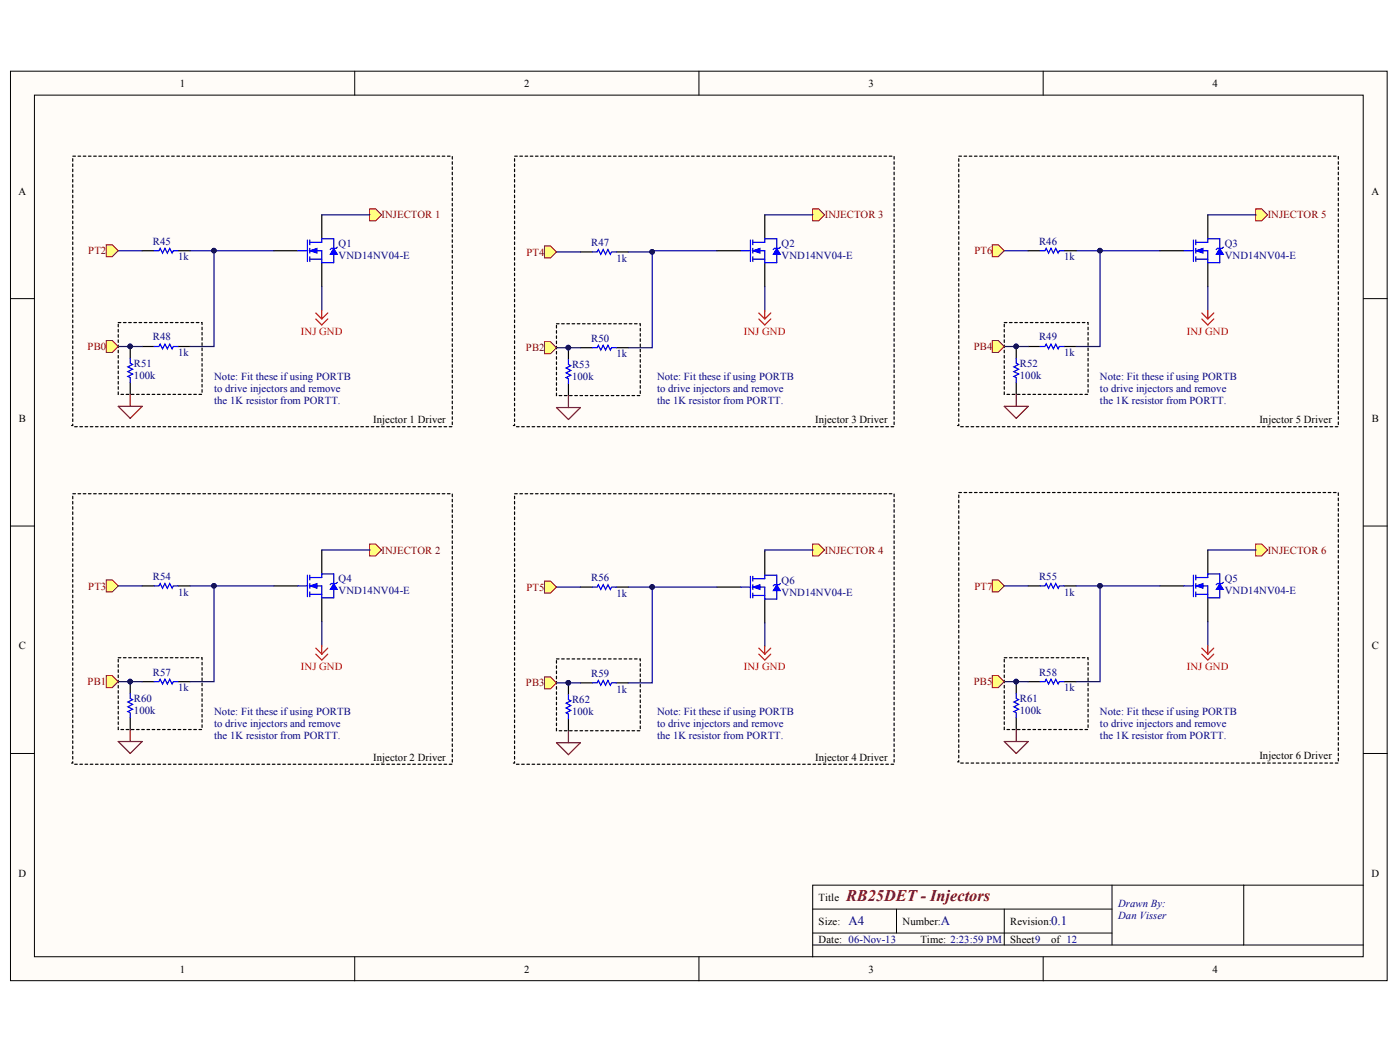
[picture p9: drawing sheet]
<svg xmlns="http://www.w3.org/2000/svg" width="271mm" height="204mm" viewBox="0 0 271 204" stroke-linecap="round" stroke-linejoin="round" font-family="sans-serif">
<defs><g id="words">
<text font-size="3.1" fill="#800000" x="163.8" y="174.3">RB25DET - Injectors</text>
<g font-size="2.5" fill="#000080">
<text x="164.2" y="179">A4</text>
<text x="182.1" y="179">A</text>
<text x="203.4" y="179">0.1</text>
</g>
<g font-size="2.1">
<text x="34.8" y="16.8">1</text>
<text x="101.4" y="16.8">2</text>
<text x="168.1" y="16.8">3</text>
<text x="234.7" y="16.8">4</text>
<text x="3.6" y="37.6">A</text>
<text x="265.4" y="37.6">A</text>
<text x="3.6" y="81.6">B</text>
<text x="72.2" y="81.8">Injector 1 Driver</text>
<text x="157.7" y="81.8">Injector 3 Driver</text>
<text x="243.7" y="81.8">Injector 5 Driver</text>
<text x="265.5" y="81.6">B</text>
<text x="3.6" y="125.6">C</text>
<text x="265.5" y="125.6">C</text>
<text x="72.2" y="147.2">Injector 2 Driver</text>
<text x="157.7" y="147.2">Injector 4 Driver</text>
<text x="243.7" y="146.9">Injector 6 Driver</text>
<text x="3.6" y="169.6">D</text>
<text x="265.4" y="169.6">D</text>
<text x="158.4" y="174.3">Title</text>
<text x="158.4" y="178.9">Size:</text>
<text x="174.7" y="178.9">Number:</text>
<text x="195.5" y="178.9">Revision:</text>
<text x="158.4" y="182.4">Date: 06-Nov-13</text>
<text x="178.1" y="182.4">Time: 2:23:59 PM</text>
<text x="195.5" y="182.4">Sheet9</text>
<text x="203.4" y="182.4">of 12</text>
<text x="34.8" y="188.2">1</text>
<text x="101.4" y="188.2">2</text>
<text x="168.1" y="188.2">3</text>
<text x="234.7" y="188.2">4</text>
</g>
<g font-size="2.1" fill="#000080">
<text x="29.6" y="47.4">R45</text>
<text x="65.5" y="47.8">Q1</text>
<text x="114.4" y="47.6">R47</text>
<text x="151.2" y="47.8">Q2</text>
<text x="201.1" y="47.4">R46</text>
<text x="237" y="47.8">Q3</text>
<text x="34.4" y="50.4">1k</text>
<text x="65.5" y="50.2">VND14NV04-E</text>
<text x="119.3" y="50.6">1k</text>
<text x="151.2" y="50.2">VND14NV04-E</text>
<text x="205.9" y="50.4">1k</text>
<text x="237" y="50.2">VND14NV04-E</text>
<text x="29.6" y="65.9">R48</text>
<text x="201.1" y="65.9">R49</text>
<text x="25.9" y="71">R51</text>
<text x="34.4" y="68.9">1k</text>
<text x="110.7" y="71.2">R53</text>
<text x="114.4" y="66.1">R50</text>
<text x="119.3" y="69.1">1k</text>
<text x="197.4" y="71">R52</text>
<text x="205.9" y="68.9">1k</text>
<text x="25.9" y="73.3">100k</text>
<text x="41.4" y="73.5">Note: Fit these if using PORTB</text>
<text x="41.4" y="75.8">to drive injectors and remove</text>
<text x="110.7" y="73.5">100k</text>
<text x="127.1" y="73.5">Note: Fit these if using PORTB</text>
<text x="127.1" y="75.8">to drive injectors and remove</text>
<text x="197.4" y="73.3">100k</text>
<text x="212.9" y="73.5">Note: Fit these if using PORTB</text>
<text x="212.9" y="75.8">to drive injectors and remove</text>
<text x="41.4" y="78.2">the 1K resistor from PORTT.</text>
<text x="127.1" y="78.2">the 1K resistor from PORTT.</text>
<text x="212.9" y="78.2">the 1K resistor from PORTT.</text>
<text x="29.6" y="112.2">R54</text>
<text x="65.5" y="112.6">Q4</text>
<text x="114.4" y="112.4">R56</text>
<text x="151.2" y="112.9">Q6</text>
<text x="201.1" y="112.2">R55</text>
<text x="237" y="112.6">Q5</text>
<text x="34.4" y="115.2">1k</text>
<text x="65.5" y="115">VND14NV04-E</text>
<text x="119.3" y="115.4">1k</text>
<text x="151.2" y="115.2">VND14NV04-E</text>
<text x="205.9" y="115.2">1k</text>
<text x="237" y="115">VND14NV04-E</text>
<text x="29.6" y="130.7">R57</text>
<text x="114.4" y="130.9">R59</text>
<text x="201.1" y="130.7">R58</text>
<text x="25.9" y="135.8">R60</text>
<text x="34.4" y="133.7">1k</text>
<text x="110.7" y="136.1">R62</text>
<text x="119.3" y="134">1k</text>
<text x="197.4" y="135.8">R61</text>
<text x="205.9" y="133.7">1k</text>
<text x="25.9" y="138.1">100k</text>
<text x="41.4" y="138.4">Note: Fit these if using PORTB</text>
<text x="41.4" y="140.7">to drive injectors and remove</text>
<text x="41.4" y="143">the 1K resistor from PORTT.</text>
<text x="110.7" y="138.4">100k</text>
<text x="127.1" y="138.4">Note: Fit these if using PORTB</text>
<text x="127.1" y="140.7">to drive injectors and remove</text>
<text x="127.1" y="143">the 1K resistor from PORTT.</text>
<text x="197.4" y="138.1">100k</text>
<text x="212.9" y="138.4">Note: Fit these if using PORTB</text>
<text x="212.9" y="140.7">to drive injectors and remove</text>
<text x="212.9" y="143">the 1K resistor from PORTT.</text>
<text x="216.4" y="175.4">Drawn By:</text>
<text x="216.4" y="177.7">Dan Visser</text>
</g>
<g font-size="2.1" fill="#800000">
<text x="73.8" y="42.3">INJECTOR 1</text>
<text x="159.6" y="42.3">INJECTOR 3</text>
<text x="245.3" y="42.3">INJECTOR 5</text>
<text x="17.1" y="49.2">PT2</text>
<text x="101.9" y="49.4">PT4</text>
<text x="188.6" y="49.2">PT6</text>
<text x="16.9" y="67.7">PB0</text>
<text x="101.8" y="68">PB2</text>
<text x="188.4" y="67.7">PB4</text>
<text x="73.8" y="107.1">INJECTOR 2</text>
<text x="159.6" y="107.1">INJECTOR 4</text>
<text x="245.3" y="107.1">INJECTOR 6</text>
<text x="17.1" y="114">PT3</text>
<text x="101.9" y="114.3">PT5</text>
<text x="188.6" y="114">PT7</text>
<text x="16.9" y="132.6">PB1</text>
<text x="101.8" y="132.8">PB3</text>
<text x="188.4" y="132.6">PB5</text>
</g>
<g font-size="2.1" fill="#f00">
<text x="58.2" y="64.7">INJ GND</text>
<text x="144" y="64.7">INJ GND</text>
<text x="229.7" y="64.7">INJ GND</text>
<text x="58.2" y="129.6">INJ GND</text>
<text x="144" y="129.6">INJ GND</text>
<text x="229.7" y="129.6">INJ GND</text>
</g>
</g></defs>
<g fill="#fffcf8" stroke="#000" stroke-width=".19">
<path d="M2 13.8h266.4v175.9h-266.4z"/>
<path d="M6.7 18.4h257.1v166.7h-257.1z"/>
</g>
<g fill="none" stroke="#000" stroke-width=".19">
<path d="M68.6 13.8v4.6M135.3 13.8v4.6M201.9 13.8v4.6M2 57.8h4.7M263.9 57.8h4.6M2 101.8h4.7M263.9 101.8h4.6M2 145.8h4.7M263.9 145.8h4.6M157.3 175.9h57.9M173.5 175.9v4.6M194.3 175.9v6.9"/>
<path d="M215.2 171.2v11.6M240.7 171.2h-83.4v13.9M263.9 171.2h-23.2v11.6M68.6 185.1v4.7M135.3 185.1v4.7M157.3 182.8h106.6M157.3 180.5h57.9M201.9 185.1v4.7"/>
</g>
<g fill="none" stroke="#000" stroke-width=".23">
<path d="M27.5 48.5h2.3M34.5 48.5h2.3M53 48.5h4.6M62.3 41.6v4.6M62.3 50.8v4.7M112.3 48.7h2.3M119.3 48.7h2.3M138.7 48.5h4.7M148 41.6v4.6M148 50.8v4.7M199 48.5h2.3M205.9 48.5h2.4"/>
<path d="M224.5 48.5h4.6M233.7 41.6v4.6M233.7 50.8v4.7M25.2 67v2.3M25.2 74v2.3M27.5 67h2.3M34.5 67h2.3M110 67.3v2.3M110 74.2v2.3M112.3 67.3h2.3M119.3 67.3h2.3M196.7 67v2.3"/>
<path d="M196.7 74v2.3M199 67h2.3M205.9 67h2.4M27.5 113.3h2.3M34.5 113.3h2.3M53 113.3h4.6M62.3 106.4v4.6M62.3 115.7v4.6M112.3 113.6h2.3M119.3 113.6h2.3M138.7 113.6h4.7M148 106.6v4.7"/>
<path d="M148 115.9v4.6M199 113.3h2.3M205.9 113.3h2.4M224.5 113.3h4.6M233.7 106.4v4.6M233.7 115.7v4.6M25.2 131.9v2.3M25.2 138.8v2.3M27.5 131.9h2.3M34.5 131.9h2.3M110 132.1v2.3M110 139.1v2.3"/>
<path d="M112.3 132.1h2.3M119.3 132.1h2.3M196.7 131.9v2.3M196.7 138.8v2.3M199 131.9h2.3M205.9 131.9h2.4"/>
</g>
<g fill="none" stroke="#00f" stroke-width=".23">
<path d="M29.8 48.5h1l.2-.5 .5 1 .4-1 .5 1 .4-1 .5 1 .2-.5h1M57.6 48.5h1.9M59.5 46.4v4.2M60 46.9h2.3v-.7h2.3v1.8M60 48.5h2.3v2.3h2.3v-1.6M60 50.1h2.3M60 46.4v1M60 48v1M60 49.7v.9M65.3 47.8l-.2 .2h-1l-.2 .3M114.6 48.7h1l.2-.4 .5 .9 .4-.9 .5 .9 .5-.9 .4 .9 .2-.5h1M143.4 48.5h1.8"/>
<path d="M145.2 46.4v4.2M145.7 46.9h2.3v-.7h2.3v1.8M145.7 48.5h2.3v2.3h2.3v-1.6M145.7 50.1h2.3M145.7 46.4v1M145.7 48v1M145.7 49.7v.9M151 47.8l-.2 .2h-.9l-.3 .3M201.3 48.5h.9l.3-.5 .4 1 .5-1 .4 1 .5-1 .5 1 .2-.5h.9M229.1 48.5h1.9M231 46.4v4.2M231.4 46.9h2.3v-.7h2.4v1.8"/>
<path d="M231.4 48.5h2.3v2.3h2.4v-1.6M231.4 50.1h2.3M231.4 46.4v1M231.4 48v1M231.4 49.7v.9M236.8 47.8l-.3 .2h-.9l-.2 .3M25.2 69.3v1l.5 .2-1 .5 1 .4-1 .5 1 .5-1 .4 .5 .3v.9M29.8 67h1l.2-.4 .5 .9 .4-.9 .5 .9 .4-.9 .5 .9 .2-.5h1M110 69.6v.9l.5 .2-1 .5 1 .5-1 .4 1 .5-1 .5 .5 .2v.9M114.6 67.3h1l.2-.5 .5 .9 .4-.9 .5 .9 .5-.9 .4 .9 .2-.4h1M196.7 69.3v1l.4 .2-.9 .5 .9 .4-.9 .5 .9 .5-.9 .4 .5 .3v.9M201.3 67h.9l.3-.4 .4 .9 .5-.9 .4 .9 .5-.9 .5 .9 .2-.5h.9"/>
<path d="M29.8 113.3h1l.2-.4 .5 .9 .4-.9 .5 .9 .4-.9 .5 .9 .2-.5h1M57.6 113.3h1.9M59.5 111.3v4.1M60 111.7h2.3v-.7h2.3v1.9M60 113.3h2.3v2.4h2.3v-1.7M60 111.3v.9M60 112.9v.9M60 114.5v.9M60 115h2.3M65.3 112.7l-.2 .2h-1l-.2 .2M114.6 113.6h1l.2-.5 .5 .9 .4-.9 .5 .9 .5-.9 .4 .9 .2-.4h1M143.4 113.6h1.8"/>
<path d="M145.2 111.5v4.2M145.7 112h2.3v-.7h2.3v1.8M145.7 113.6h2.3v2.3h2.3v-1.6M145.7 111.5v.9M145.7 113.1v.9M145.7 114.7v1M145.7 115.2h2.3M151 112.9l-.2 .2h-.9l-.3 .2M201.3 113.3h.9l.3-.4 .4 .9 .5-.9 .4 .9 .5-.9 .5 .9 .2-.5h.9M229.1 113.3h1.9M231 111.3v4.1M231.4 111.7h2.3v-.7h2.4v1.9"/>
<path d="M231.4 113.3h2.3v2.4h2.4v-1.7M231.4 115h2.3M231.4 111.3v.9M231.4 112.9v.9M231.4 114.5v.9M236.8 112.7l-.3 .2h-.9l-.2 .2M25.2 134.2v.9l.5 .2-1 .5 1 .5-1 .4 1 .5-1 .5 .5 .2v.9M29.8 131.9h1l.2-.5 .5 .9 .4-.9 .5 .9 .4-.9 .5 .9 .2-.4h1M110 134.4v.9l.5 .3-1 .4 1 .5-1 .5 1 .4-1 .5 .5 .2v1M114.6 132.1h1l.2-.5 .5 1 .4-1 .5 1 .5-1 .4 1 .2-.5h1M196.7 134.2v.9l.4 .2-.9 .5 .9 .5-.9 .4 .9 .5-.9 .5 .5 .2v.9M201.3 131.9h.9l.3-.5 .4 .9 .5-.9 .4 .9 .5-.9 .5 .9 .2-.4h.9"/>
</g>
<g fill="#00f" stroke="#00f" stroke-width=".19">
<path d="M60 48.5l1.3-.5v1z"/>
<path d="M64.6 48l.7 1.2h-1.4z"/>
<path d="M60 113.3l1.3-.4v.9z"/>
<path d="M64.6 112.9l.7 1.1h-1.4z"/>
<path d="M145.7 48.5l1.4-.5v1z"/>
<path d="M150.3 48l.7 1.2h-1.4z"/>
<path d="M145.7 113.6l1.4-.5v.9z"/>
<path d="M150.3 113.1l.7 1.2h-1.4z"/>
<path d="M231.4 48.5l1.4-.5v1z"/>
<path d="M236.1 48l.7 1.2h-1.4z"/>
<path d="M231.4 113.3l1.4-.4v.9z"/>
<path d="M236.1 112.9l.7 1.1h-1.4z"/>
</g>
<g fill="none" stroke="#000080" stroke-width=".23">
<path d="M22.9 48.5h4.6M36.8 48.5h4.6v18.5h-4.6M62.3 55.5v4.6M107.7 48.7h4.6M121.6 48.7h4.6v18.6h-4.6M148 55.5v4.6M194.3 48.5h4.7M208.3 48.5h4.6v18.5h-4.6M233.7 55.5v4.6M22.9 67h4.6M107.7 67.3h4.6M194.3 67h4.7"/>
<path d="M22.9 113.3h4.6M36.8 113.3h4.6v18.6h-4.6M107.7 113.6h4.6M121.6 113.6h4.6v18.5h-4.6M194.3 113.3h4.7M208.3 113.3h4.6v18.6h-4.6M22.9 131.9h4.6M62.3 120.3v4.6M107.7 132.1h4.6M194.3 131.9h4.7M233.7 120.3v4.6"/>
</g>
<g fill="none" stroke="#f00" stroke-width=".23">
<path d="M61.1 60.6l1.2 1.1M61.1 61.7l1.2 1.2 1.1-1.2M62.3 60.1v1.6M63.4 60.6l-1.1 1.1M146.8 60.6l1.2 1.1M146.8 61.7l1.2 1.2 1.2-1.2M148 60.1v1.6M149.2 60.6l-1.2 1.1M232.6 60.6l1.1 1.1M232.6 61.7l1.1 1.2 1.2-1.2M233.7 60.1v1.6M234.9 60.6l-1.2 1.1"/>
<path d="M61.1 125.4l1.2 1.1M61.1 126.5l1.2 1.2 1.1-1.2M62.3 124.9v1.6M63.4 125.4l-1.1 1.1M146.8 125.4l1.2 1.1M146.8 126.5l1.2 1.2 1.2-1.2M148 124.9v1.6M149.2 125.4l-1.2 1.1M232.6 125.4l1.1 1.1M232.6 126.5l1.1 1.2 1.2-1.2M233.7 124.9v1.6M234.9 125.4l-1.2 1.1"/>
</g>
<g fill="#000080" stroke="#000080" stroke-width=".19">
<circle cx="25.2" cy="67" r=".44"/>
<circle cx="110" cy="132.1" r=".44"/>
<circle cx="25.2" cy="131.9" r=".44"/>
<circle cx="196.6" cy="67" r=".44"/>
<circle cx="110" cy="67.2" r=".44"/>
<circle cx="196.6" cy="131.9" r=".44"/>
<circle cx="41.4" cy="48.5" r=".44"/>
<circle cx="41.4" cy="113.3" r=".44"/>
<circle cx="126.2" cy="48.7" r=".44"/>
<circle cx="126.2" cy="113.6" r=".44"/>
<circle cx="212.9" cy="48.5" r=".44"/>
<circle cx="212.9" cy="113.3" r=".44"/>
</g>
<path d="M22.9 78.6h4.6l-2.3 2.3zM25.2 76.3v2.3M107.7 78.8h4.6l-2.3 2.4zM110 76.5v2.3M194.3 78.6h4.7l-2.3 2.3zM196.7 76.3v2.3M22.9 143.5h4.6l-2.3 2.3zM25.2 141.1v2.4M107.7 143.7h4.6l-2.3 2.3zM110 141.4v2.3M194.3 143.5h4.7l-2.3 2.3zM196.7 141.1v2.4" fill="none" stroke="#800000" stroke-width=".23"/>
<path d="M22.9 62.4h16.2v13.9h-16.2v-13.9M107.7 62.6h16.2v13.9h-16.2v-13.9M194.3 62.4h16.3v13.9h-16.3v-13.9M22.9 127.2h16.2v13.9h-16.2v-13.9M107.7 127.5h16.2v13.9h-16.2v-13.9M194.3 127.2h16.3v13.9h-16.3v-13.9" fill="none" stroke="#000" stroke-width=".23" stroke-dasharray=".5 .5"/>
<g fill="#ffff80" stroke="#800000" stroke-width=".19">
<path d="M20.6 65.9h1.1l1.2 1.1-1.2 1.2h-1.1z" fill-rule="evenodd"/>
<path d="M20.6 130.7h1.1l1.2 1.2-1.2 1.1h-1.1z" fill-rule="evenodd"/>
<path d="M105.4 66.1h1.1l1.2 1.2-1.2 1.1h-1.1z" fill-rule="evenodd"/>
<path d="M192 130.7h1.2l1.1 1.2-1.1 1.1h-1.2z" fill-rule="evenodd"/>
<path d="M192 112.2h1.2l1.1 1.1-1.1 1.2h-1.2z" fill-rule="evenodd"/>
<path d="M157.3 40.4h1.1l1.2 1.2-1.2 1.1h-1.1z" fill-rule="evenodd"/>
<path d="M192 65.9h1.2l1.1 1.1-1.1 1.2h-1.2z" fill-rule="evenodd"/>
<path d="M192 47.4h1.2l1.1 1.1-1.1 1.2h-1.2z" fill-rule="evenodd"/>
<path d="M243 40.4h1.2l1.1 1.2-1.1 1.1h-1.2z" fill-rule="evenodd"/>
<path d="M243 105.2h1.2l1.1 1.2-1.1 1.2h-1.2z" fill-rule="evenodd"/>
<path d="M71.5 105.2h1.2l1.2 1.2-1.2 1.2h-1.2z" fill-rule="evenodd"/>
<path d="M71.5 40.4h1.2l1.2 1.2-1.2 1.1h-1.2z" fill-rule="evenodd"/>
<path d="M157.3 105.2h1.1l1.2 1.2-1.2 1.2h-1.1z" fill-rule="evenodd"/>
<path d="M105.4 112.4h1.1l1.2 1.2-1.2 1.1h-1.1z" fill-rule="evenodd"/>
<path d="M105.4 130.9h1.1l1.2 1.2-1.2 1.2h-1.1z" fill-rule="evenodd"/>
<path d="M20.6 47.4h1.1l1.2 1.1-1.2 1.2h-1.1z" fill-rule="evenodd"/>
<path d="M20.6 112.2h1.1l1.2 1.1-1.2 1.2h-1.1z" fill-rule="evenodd"/>
<path d="M105.4 47.6h1.1l1.2 1.1-1.2 1.2h-1.1z" fill-rule="evenodd"/>
</g>
<path d="M13.8 82.3h.3v-52.1h73.4v52.3h-73.4M99.3 82.3h.3v-52.1h73.4v52.3h-73.4M185.3 82.3h.2v-52.1h73.5v52.3h-73.5M13.8 147.6h.3v-52.1h73.4v52.4h-73.4M99.3 147.6h.3v-52.1h73.4v52.4h-73.4M185.3 147.4h.2v-52.1h73.5v52.3h-73.5" fill="none" stroke="#000" stroke-width=".23" stroke-dasharray=".5 .5"/>
<g fill="none" stroke="#000080" stroke-width=".23">
<path d="M41.4 48.5h11.6M62.3 41.6h9.2M138.7 48.5h-12.5v.2M148 41.6h9.3M212.9 48.5h11.6M233.7 41.6h9.3M41.4 113.3h11.6M62.3 106.4h9.2M126.2 113.6h12.5M157.3 106.4h-9.3v.2M212.9 113.3h11.6M233.7 106.4h9.3"/>
<path d="M148 120.5v4.4"/>
</g>
<g fill="#000080" stroke="#000080" stroke-width=".19">
<circle cx="41.4" cy="48.5" r=".44"/>
<circle cx="41.4" cy="113.3" r=".44"/>
<circle cx="126.2" cy="48.7" r=".44"/>
<circle cx="126.2" cy="113.6" r=".44"/>
<circle cx="212.9" cy="48.5" r=".44"/>
<circle cx="212.9" cy="113.3" r=".44"/>
</g>
<use href="#words"/>
</svg>
